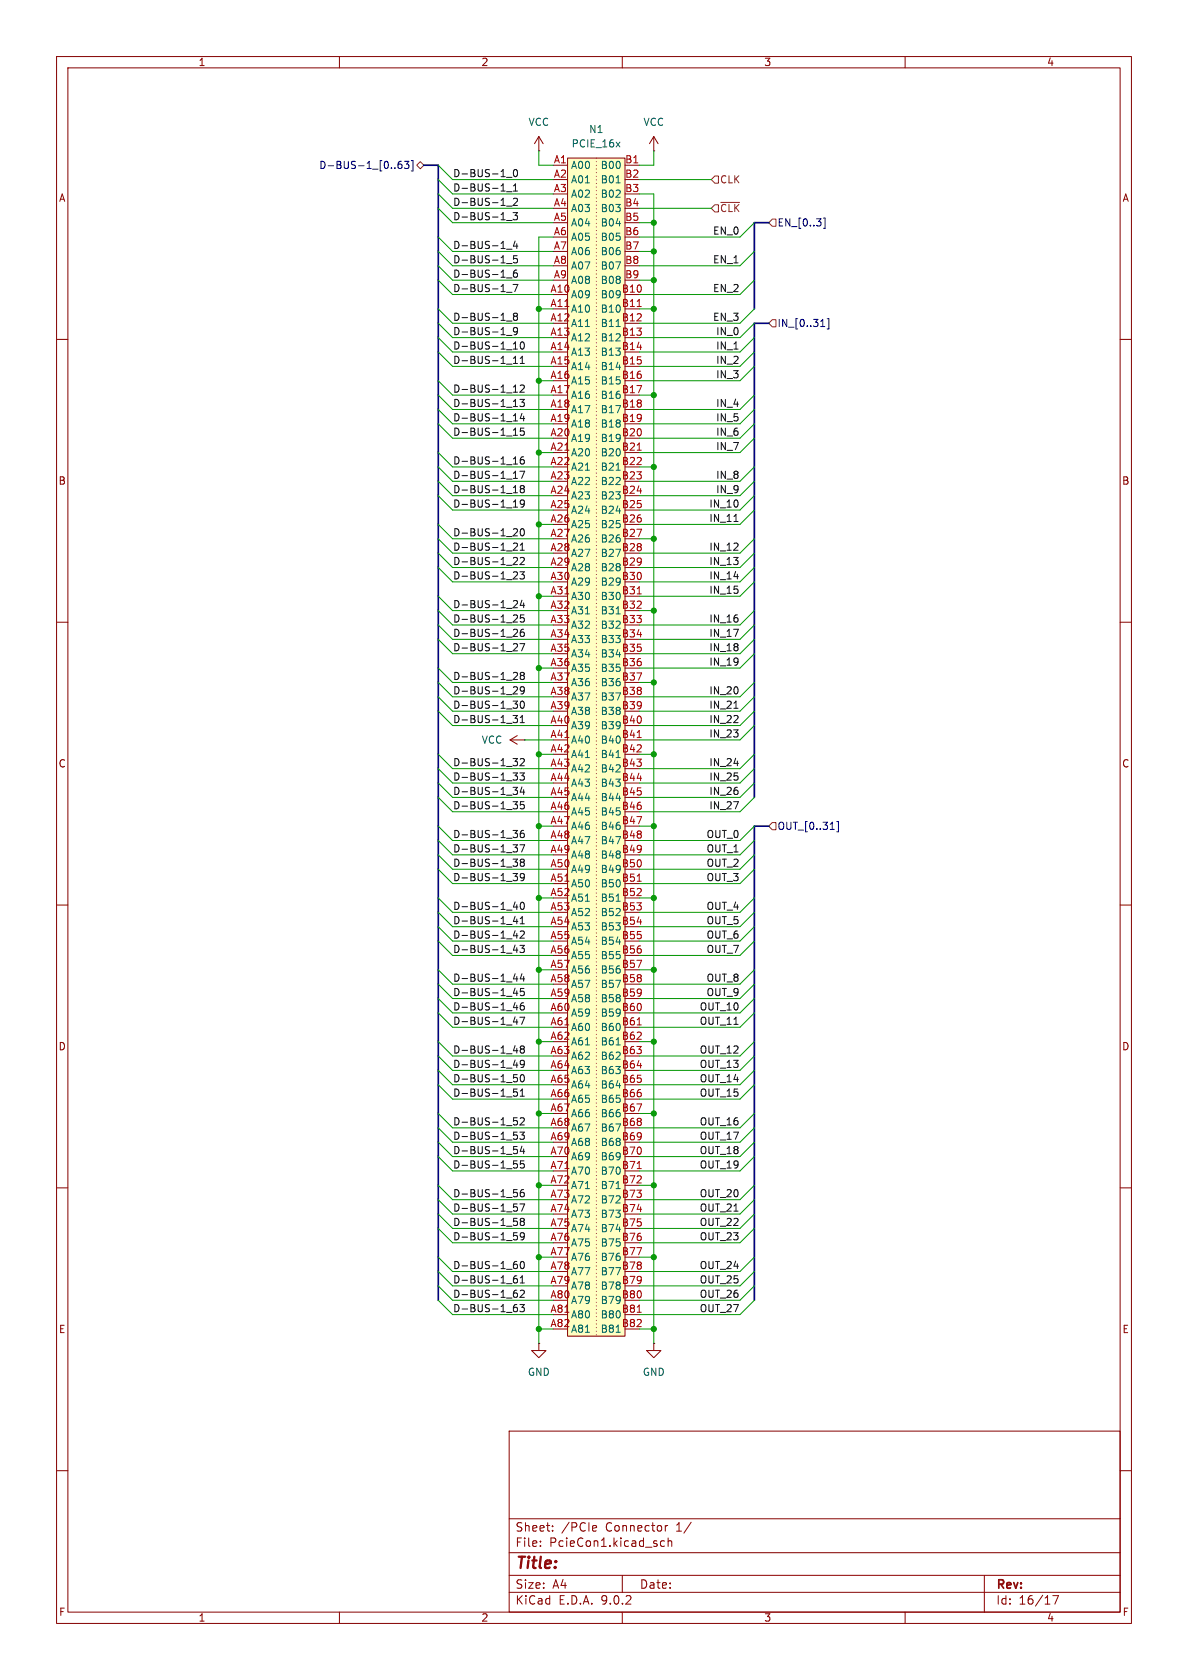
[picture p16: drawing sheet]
<svg xmlns="http://www.w3.org/2000/svg" width="210mm" height="297mm" viewBox="0 0 210 297" stroke-linecap="round" stroke-linejoin="round" font-family="sans-serif">
<defs><g id="words">
<text font-size="2.8" fill="#840000" x="91" y="277.9">Title:</text>
<g font-size="2.1" fill="#840000">
<text x="91" y="273.7">File:</text>
<text x="91" y="271">Sheet:</text>
<text x="97.1" y="273.7">PcieCon1.kicad_sch</text>
<text x="99.2" y="271">/PCIe</text>
<text x="107.1" y="271">Connector</text>
<text x="119.7" y="271">1/</text>
<text x="91" y="281.1">Size:</text>
<text x="97.7" y="281.1">A4</text>
<text x="113" y="281.1">Date:</text>
<text x="176" y="281.3">Rev:</text>
<text x="91" y="283.9">KiCad</text>
<text x="98.7" y="283.9">E.D.A.</text>
<text x="106.3" y="283.9">9.0.2</text>
<text x="176" y="283.9">Id:</text>
<text x="180.1" y="283.9">16/17</text>
</g>
<g font-size="1.8" fill="#840000">
<text x="35" y="11.9">1</text>
<text x="85" y="11.9">2</text>
<text x="135" y="11.9">3</text>
<text x="185" y="11.9">4</text>
<text x="10.3" y="35.9">A</text>
<text x="198.4" y="35.9">A</text>
<text x="10.3" y="85.9">B</text>
<text x="198.3" y="85.9">B</text>
<text x="10.3" y="135.9">C</text>
<text x="198.3" y="135.9">C</text>
<text x="10.3" y="185.9">D</text>
<text x="198.3" y="185.9">D</text>
<text x="10.3" y="235.9">E</text>
<text x="198.3" y="235.9">E</text>
<text x="10.3" y="285.9">F</text>
<text x="35" y="286.9">1</text>
<text x="85" y="286.9">2</text>
<text x="135" y="286.9">3</text>
<text x="185" y="286.9">4</text>
<text x="198.4" y="285.9">F</text>
</g>
<g font-size="1.8" fill="#006464">
<text x="93.3" y="22.5">VCC</text>
<text x="104" y="23.7">N1</text>
<text x="113.7" y="22.5">VCC</text>
<text x="101" y="26.3">PCIE_16x</text>
<text x="100.8" y="30.1">A00</text>
<text x="100.8" y="32.6">A01</text>
<text x="100.8" y="35.2">A02</text>
<text x="106.1" y="30.1">B00</text>
<text x="106.1" y="32.6">B01</text>
<text x="106.1" y="35.2">B02</text>
<text x="100.8" y="37.7">A03</text>
<text x="100.8" y="40.2">A04</text>
<text x="106.1" y="37.7">B03</text>
<text x="106.1" y="40.2">B04</text>
<text x="100.8" y="42.8">A05</text>
<text x="100.8" y="45.3">A06</text>
<text x="100.8" y="47.9">A07</text>
<text x="106.1" y="42.8">B05</text>
<text x="106.1" y="45.3">B06</text>
<text x="106.1" y="47.9">B07</text>
<text x="106.1" y="50.4">B08</text>
<text x="106.1" y="52.9">B09</text>
<text x="100.8" y="55.5">A10</text>
<text x="106.1" y="55.5">B10</text>
<text x="106.1" y="58">B11</text>
<text x="100.8" y="63.1">A13</text>
<text x="106.1" y="60.6">B12</text>
<text x="106.1" y="63.1">B13</text>
<text x="106.1" y="65.6">B14</text>
<text x="100.8" y="70.7">A16</text>
<text x="106.1" y="68.2">B15</text>
<text x="106.1" y="70.7">B16</text>
<text x="106.1" y="73.3">B17</text>
<text x="106.1" y="75.8">B18</text>
<text x="100.8" y="80.9">A20</text>
<text x="106.1" y="78.3">B19</text>
<text x="106.1" y="80.9">B20</text>
<text x="106.1" y="83.4">B21</text>
<text x="100.8" y="88.5">A23</text>
<text x="106.1" y="86">B22</text>
<text x="106.1" y="88.5">B23</text>
<text x="106.1" y="91">B24</text>
<text x="106.1" y="93.6">B25</text>
<text x="100.8" y="96.1">A26</text>
<text x="106.1" y="96.1">B26</text>
<text x="106.1" y="98.7">B27</text>
<text x="106.1" y="101.2">B28</text>
<text x="100.8" y="106.3">A30</text>
<text x="106.1" y="103.7">B29</text>
<text x="106.1" y="106.3">B30</text>
<text x="100.8" y="113.9">A33</text>
<text x="106.1" y="108.8">B31</text>
<text x="106.1" y="111.4">B32</text>
<text x="106.1" y="113.9">B33</text>
<text x="100.8" y="116.4">A34</text>
<text x="106.1" y="116.4">B34</text>
<text x="106.1" y="119">B35</text>
<text x="100.8" y="121.5">A36</text>
<text x="100.8" y="124.1">A37</text>
<text x="106.1" y="121.5">B36</text>
<text x="106.1" y="124.1">B37</text>
<text x="85.1" y="131.7">VCC</text>
<text x="100.8" y="131.7">A40</text>
<text x="106.1" y="126.6">B38</text>
<text x="106.1" y="129.1">B39</text>
<text x="106.1" y="131.7">B40</text>
<text x="106.1" y="134.2">B41</text>
<text x="106.1" y="136.8">B42</text>
<text x="100.8" y="139.3">A43</text>
<text x="106.1" y="139.3">B43</text>
<text x="106.1" y="141.8">B44</text>
<text x="100.8" y="146.9">A46</text>
<text x="106.1" y="144.4">B45</text>
<text x="106.1" y="146.9">B46</text>
<text x="106.1" y="149.5">B47</text>
<text x="106.1" y="152">B48</text>
<text x="106.1" y="154.5">B49</text>
<text x="100.8" y="157.1">A50</text>
<text x="106.1" y="157.1">B50</text>
<text x="106.1" y="159.6">B51</text>
<text x="100.8" y="164.7">A53</text>
<text x="100.8" y="167.2">A54</text>
<text x="106.1" y="162.2">B52</text>
<text x="106.1" y="164.7">B53</text>
<text x="106.1" y="167.2">B54</text>
<text x="100.8" y="172.3">A56</text>
<text x="106.1" y="169.8">B55</text>
<text x="106.1" y="172.3">B56</text>
<text x="100.8" y="174.9">A57</text>
<text x="106.1" y="174.9">B57</text>
<text x="106.1" y="177.4">B58</text>
<text x="106.1" y="179.9">B59</text>
<text x="100.8" y="182.5">A60</text>
<text x="106.1" y="182.5">B60</text>
<text x="106.1" y="185">B61</text>
<text x="100.8" y="190.1">A63</text>
<text x="106.1" y="187.6">B62</text>
<text x="106.1" y="190.1">B63</text>
<text x="100.8" y="192.6">A64</text>
<text x="100.8" y="197.7">A66</text>
<text x="106.1" y="192.6">B64</text>
<text x="106.1" y="195.2">B65</text>
<text x="106.1" y="197.7">B66</text>
<text x="100.8" y="200.3">A67</text>
<text x="106.1" y="200.3">B67</text>
<text x="106.1" y="202.8">B68</text>
<text x="100.8" y="207.9">A70</text>
<text x="106.1" y="205.3">B69</text>
<text x="106.1" y="207.9">B70</text>
<text x="100.8" y="215.5">A73</text>
<text x="106.1" y="210.4">B71</text>
<text x="106.1" y="213">B72</text>
<text x="106.1" y="215.5">B73</text>
<text x="106.1" y="218">B74</text>
<text x="106.1" y="220.6">B75</text>
<text x="100.8" y="223.1">A76</text>
<text x="106.1" y="223.1">B76</text>
<text x="106.1" y="225.7">B77</text>
<text x="100.8" y="233.3">A80</text>
<text x="106.1" y="228.2">B78</text>
<text x="106.1" y="230.7">B79</text>
<text x="106.1" y="233.3">B80</text>
<text x="100.8" y="235.8">A81</text>
<text x="106.1" y="235.8">B81</text>
<text x="93.2" y="243.4">GND</text>
<text x="113.5" y="243.4">GND</text>
</g>
<g font-size="1.8" fill="#a90000">
<text x="97.8" y="29">A1</text>
<text x="110.4" y="29">B1</text>
<text x="97.8" y="31.5">A2</text>
<text x="97.8" y="34">A3</text>
<text x="110.4" y="31.5">B2</text>
<text x="110.4" y="34">B3</text>
<text x="97.8" y="36.6">A4</text>
<text x="97.8" y="39.1">A5</text>
<text x="97.8" y="41.7">A6</text>
<text x="110.4" y="36.6">B4</text>
<text x="110.4" y="39.1">B5</text>
<text x="110.4" y="41.7">B6</text>
<text x="97.8" y="44.2">A7</text>
<text x="97.8" y="46.7">A8</text>
<text x="110.4" y="44.2">B7</text>
<text x="110.4" y="46.7">B8</text>
<text x="97.2" y="51.8">A10</text>
<text x="97.8" y="49.3">A9</text>
<text x="100.8" y="50.4">A08</text>
<text x="100.8" y="52.9">A09</text>
<text x="109.8" y="51.8">B10</text>
<text x="110.4" y="49.3">B9</text>
<text x="97.2" y="54.4">A11</text>
<text x="97.2" y="56.9">A12</text>
<text x="97.2" y="59.4">A13</text>
<text x="100.8" y="58">A11</text>
<text x="109.8" y="54.4">B11</text>
<text x="109.8" y="56.9">B12</text>
<text x="109.8" y="59.4">B13</text>
<text x="97.2" y="62">A14</text>
<text x="97.2" y="64.5">A15</text>
<text x="100.8" y="60.6">A12</text>
<text x="100.8" y="65.6">A14</text>
<text x="109.8" y="62">B14</text>
<text x="109.8" y="64.5">B15</text>
<text x="97.2" y="67.1">A16</text>
<text x="97.2" y="69.6">A17</text>
<text x="100.8" y="68.2">A15</text>
<text x="109.8" y="67.1">B16</text>
<text x="109.8" y="69.6">B17</text>
<text x="97.2" y="72.1">A18</text>
<text x="97.2" y="74.7">A19</text>
<text x="97.2" y="77.2">A20</text>
<text x="100.8" y="73.3">A17</text>
<text x="100.8" y="75.8">A18</text>
<text x="109.8" y="72.1">B18</text>
<text x="109.8" y="74.7">B19</text>
<text x="109.8" y="77.2">B20</text>
<text x="97.2" y="79.8">A21</text>
<text x="97.2" y="82.3">A22</text>
<text x="100.8" y="78.3">A19</text>
<text x="100.8" y="83.4">A21</text>
<text x="109.8" y="79.8">B21</text>
<text x="109.8" y="82.3">B22</text>
<text x="97.2" y="84.8">A23</text>
<text x="97.2" y="87.4">A24</text>
<text x="97.2" y="89.9">A25</text>
<text x="100.8" y="86">A22</text>
<text x="109.8" y="84.8">B23</text>
<text x="109.8" y="87.4">B24</text>
<text x="109.8" y="89.9">B25</text>
<text x="97.2" y="92.5">A26</text>
<text x="97.2" y="95">A27</text>
<text x="100.8" y="91">A24</text>
<text x="100.8" y="93.6">A25</text>
<text x="109.8" y="92.5">B26</text>
<text x="109.8" y="95">B27</text>
<text x="97.2" y="97.5">A28</text>
<text x="97.2" y="100.1">A29</text>
<text x="100.8" y="98.7">A27</text>
<text x="100.8" y="101.2">A28</text>
<text x="109.8" y="97.5">B28</text>
<text x="109.8" y="100.1">B29</text>
<text x="97.2" y="102.6">A30</text>
<text x="97.2" y="105.2">A31</text>
<text x="97.2" y="107.7">A32</text>
<text x="100.8" y="103.7">A29</text>
<text x="109.8" y="102.6">B30</text>
<text x="109.8" y="105.2">B31</text>
<text x="109.8" y="107.7">B32</text>
<text x="97.2" y="110.2">A33</text>
<text x="97.2" y="112.8">A34</text>
<text x="100.8" y="108.8">A31</text>
<text x="100.8" y="111.4">A32</text>
<text x="109.8" y="110.2">B33</text>
<text x="109.8" y="112.8">B34</text>
<text x="97.2" y="115.3">A35</text>
<text x="97.2" y="117.9">A36</text>
<text x="100.8" y="119">A35</text>
<text x="109.8" y="115.3">B35</text>
<text x="109.8" y="117.9">B36</text>
<text x="97.2" y="120.4">A37</text>
<text x="97.2" y="122.9">A38</text>
<text x="97.2" y="125.5">A39</text>
<text x="109.8" y="120.4">B37</text>
<text x="109.8" y="122.9">B38</text>
<text x="109.8" y="125.5">B39</text>
<text x="97.2" y="128">A40</text>
<text x="97.2" y="130.6">A41</text>
<text x="100.8" y="126.6">A38</text>
<text x="100.8" y="129.1">A39</text>
<text x="109.8" y="128">B40</text>
<text x="109.8" y="130.6">B41</text>
<text x="97.2" y="133.1">A42</text>
<text x="97.2" y="135.6">A43</text>
<text x="100.8" y="134.2">A41</text>
<text x="100.8" y="136.8">A42</text>
<text x="109.8" y="133.1">B42</text>
<text x="109.8" y="135.6">B43</text>
<text x="97.2" y="138.2">A44</text>
<text x="97.2" y="140.7">A45</text>
<text x="97.2" y="143.3">A46</text>
<text x="100.8" y="141.8">A44</text>
<text x="109.8" y="138.2">B44</text>
<text x="109.8" y="140.7">B45</text>
<text x="109.8" y="143.3">B46</text>
<text x="97.2" y="145.8">A47</text>
<text x="97.2" y="148.3">A48</text>
<text x="100.8" y="144.4">A45</text>
<text x="100.8" y="149.5">A47</text>
<text x="109.8" y="145.8">B47</text>
<text x="109.8" y="148.3">B48</text>
<text x="97.2" y="150.9">A49</text>
<text x="97.2" y="153.4">A50</text>
<text x="97.2" y="156">A51</text>
<text x="100.8" y="152">A48</text>
<text x="100.8" y="154.5">A49</text>
<text x="109.8" y="150.9">B49</text>
<text x="109.8" y="153.4">B50</text>
<text x="109.8" y="156">B51</text>
<text x="97.2" y="158.5">A52</text>
<text x="97.2" y="161">A53</text>
<text x="100.8" y="159.6">A51</text>
<text x="109.8" y="158.5">B52</text>
<text x="109.8" y="161">B53</text>
<text x="97.2" y="163.6">A54</text>
<text x="97.2" y="166.1">A55</text>
<text x="100.8" y="162.2">A52</text>
<text x="109.8" y="163.6">B54</text>
<text x="109.8" y="166.1">B55</text>
<text x="97.2" y="168.7">A56</text>
<text x="97.2" y="171.2">A57</text>
<text x="97.2" y="173.7">A58</text>
<text x="100.8" y="169.8">A55</text>
<text x="109.8" y="168.7">B56</text>
<text x="109.8" y="171.2">B57</text>
<text x="109.8" y="173.7">B58</text>
<text x="97.2" y="176.3">A59</text>
<text x="97.2" y="178.8">A60</text>
<text x="100.8" y="177.4">A58</text>
<text x="100.8" y="179.9">A59</text>
<text x="109.8" y="176.3">B59</text>
<text x="109.8" y="178.8">B60</text>
<text x="97.2" y="181.4">A61</text>
<text x="97.2" y="183.9">A62</text>
<text x="100.8" y="185">A61</text>
<text x="109.8" y="181.4">B61</text>
<text x="109.8" y="183.9">B62</text>
<text x="97.2" y="186.4">A63</text>
<text x="97.2" y="189">A64</text>
<text x="97.2" y="191.5">A65</text>
<text x="100.8" y="187.6">A62</text>
<text x="109.8" y="186.4">B63</text>
<text x="109.8" y="189">B64</text>
<text x="109.8" y="191.5">B65</text>
<text x="97.2" y="194.1">A66</text>
<text x="97.2" y="196.6">A67</text>
<text x="100.8" y="195.2">A65</text>
<text x="109.8" y="194.1">B66</text>
<text x="109.8" y="196.6">B67</text>
<text x="97.2" y="199.1">A68</text>
<text x="97.2" y="201.7">A69</text>
<text x="100.8" y="202.8">A68</text>
<text x="109.8" y="199.1">B68</text>
<text x="109.8" y="201.7">B69</text>
<text x="97.2" y="204.2">A70</text>
<text x="97.2" y="206.8">A71</text>
<text x="97.2" y="209.3">A72</text>
<text x="100.8" y="205.3">A69</text>
<text x="109.8" y="204.2">B70</text>
<text x="109.8" y="206.8">B71</text>
<text x="109.8" y="209.3">B72</text>
<text x="97.2" y="211.8">A73</text>
<text x="97.2" y="214.4">A74</text>
<text x="100.8" y="210.4">A71</text>
<text x="100.8" y="213">A72</text>
<text x="109.8" y="211.8">B73</text>
<text x="109.8" y="214.4">B74</text>
<text x="97.2" y="216.9">A75</text>
<text x="97.2" y="219.5">A76</text>
<text x="97.2" y="222">A77</text>
<text x="100.8" y="218">A74</text>
<text x="100.8" y="220.6">A75</text>
<text x="109.8" y="216.9">B75</text>
<text x="109.8" y="219.5">B76</text>
<text x="109.8" y="222">B77</text>
<text x="97.2" y="224.5">A78</text>
<text x="97.2" y="227.1">A79</text>
<text x="100.8" y="225.7">A77</text>
<text x="109.8" y="224.5">B78</text>
<text x="109.8" y="227.1">B79</text>
<text x="97.2" y="229.6">A80</text>
<text x="97.2" y="232.2">A81</text>
<text x="100.8" y="228.2">A78</text>
<text x="100.8" y="230.7">A79</text>
<text x="109.8" y="229.6">B80</text>
<text x="109.8" y="232.2">B81</text>
<text x="97.2" y="234.7">A82</text>
<text x="109.8" y="234.7">B82</text>
</g>
<g font-size="1.8" fill="#000084">
<text x="56.3" y="30.1">D-BUS-1_[0..63]</text>
<text x="137.4" y="40.2">EN_[0..3]</text>
<text x="137.4" y="58">IN_[0..31]</text>
<text x="137.4" y="146.9">OUT_[0..31]</text>
</g>
<g font-size="1.8" fill="#0f0f0f">
<text x="80" y="33.9">D-BUS-1_1</text>
<text x="80" y="31.4">D-BUS-1_0</text>
<text x="80" y="39">D-BUS-1_3</text>
<text x="80" y="36.5">D-BUS-1_2</text>
<text x="126" y="41.6">EN_0</text>
<text x="80" y="46.6">D-BUS-1_5</text>
<text x="80" y="44.1">D-BUS-1_4</text>
<text x="126" y="46.6">EN_1</text>
<text x="80" y="51.7">D-BUS-1_7</text>
<text x="80" y="49.2">D-BUS-1_6</text>
<text x="126" y="51.7">EN_2</text>
<text x="80" y="59.3">D-BUS-1_9</text>
<text x="80" y="56.8">D-BUS-1_8</text>
<text x="126" y="56.8">EN_3</text>
<text x="126.5" y="59.3">IN_0</text>
<text x="80" y="64.4">D-BUS-1_11</text>
<text x="80" y="61.9">D-BUS-1_10</text>
<text x="126.5" y="61.9">IN_1</text>
<text x="126.5" y="64.4">IN_2</text>
<text x="80" y="69.5">D-BUS-1_12</text>
<text x="126.5" y="67">IN_3</text>
<text x="80" y="74.6">D-BUS-1_14</text>
<text x="80" y="72">D-BUS-1_13</text>
<text x="80" y="77.1">D-BUS-1_15</text>
<text x="126.5" y="77.1">IN_6</text>
<text x="126.5" y="74.6">IN_5</text>
<text x="126.5" y="72">IN_4</text>
<text x="80" y="82.2">D-BUS-1_16</text>
<text x="126.5" y="79.7">IN_7</text>
<text x="80" y="84.7">D-BUS-1_17</text>
<text x="80" y="87.3">D-BUS-1_18</text>
<text x="80" y="89.8">D-BUS-1_19</text>
<text x="125.3" y="89.8">IN_10</text>
<text x="126.5" y="87.3">IN_9</text>
<text x="126.5" y="84.7">IN_8</text>
<text x="80" y="94.9">D-BUS-1_20</text>
<text x="125.3" y="92.4">IN_11</text>
<text x="80" y="100">D-BUS-1_22</text>
<text x="80" y="97.4">D-BUS-1_21</text>
<text x="125.3" y="97.4">IN_12</text>
<text x="125.3" y="100">IN_13</text>
<text x="80" y="102.5">D-BUS-1_23</text>
<text x="80" y="107.6">D-BUS-1_24</text>
<text x="125.3" y="102.5">IN_14</text>
<text x="125.3" y="105.1">IN_15</text>
<text x="80" y="110.1">D-BUS-1_25</text>
<text x="80" y="112.7">D-BUS-1_26</text>
<text x="125.3" y="110.1">IN_16</text>
<text x="125.3" y="112.7">IN_17</text>
<text x="80" y="115.2">D-BUS-1_27</text>
<text x="125.3" y="115.2">IN_18</text>
<text x="125.3" y="117.8">IN_19</text>
<text x="80" y="122.8">D-BUS-1_29</text>
<text x="80" y="120.3">D-BUS-1_28</text>
<text x="80" y="125.4">D-BUS-1_30</text>
<text x="125.3" y="122.8">IN_20</text>
<text x="125.3" y="125.4">IN_21</text>
<text x="80" y="127.9">D-BUS-1_31</text>
<text x="125.3" y="130.5">IN_23</text>
<text x="125.3" y="127.9">IN_22</text>
<text x="80" y="135.5">D-BUS-1_32</text>
<text x="125.3" y="135.5">IN_24</text>
<text x="80" y="138.1">D-BUS-1_33</text>
<text x="80" y="143.2">D-BUS-1_35</text>
<text x="80" y="140.6">D-BUS-1_34</text>
<text x="125.3" y="143.2">IN_27</text>
<text x="125.3" y="140.6">IN_26</text>
<text x="125.3" y="138.1">IN_25</text>
<text x="80" y="148.2">D-BUS-1_36</text>
<text x="124.8" y="148.2">OUT_0</text>
<text x="80" y="155.9">D-BUS-1_39</text>
<text x="80" y="150.8">D-BUS-1_37</text>
<text x="80" y="153.3">D-BUS-1_38</text>
<text x="124.8" y="150.8">OUT_1</text>
<text x="124.8" y="155.9">OUT_3</text>
<text x="124.8" y="153.3">OUT_2</text>
<text x="80" y="160.9">D-BUS-1_40</text>
<text x="124.8" y="160.9">OUT_4</text>
<text x="80" y="166">D-BUS-1_42</text>
<text x="80" y="163.5">D-BUS-1_41</text>
<text x="124.8" y="163.5">OUT_5</text>
<text x="124.8" y="166">OUT_6</text>
<text x="80" y="173.6">D-BUS-1_44</text>
<text x="80" y="168.6">D-BUS-1_43</text>
<text x="124.8" y="173.6">OUT_8</text>
<text x="124.8" y="168.6">OUT_7</text>
<text x="80" y="176.2">D-BUS-1_45</text>
<text x="80" y="178.7">D-BUS-1_46</text>
<text x="123.6" y="178.7">OUT_10</text>
<text x="124.8" y="176.2">OUT_9</text>
<text x="80" y="181.3">D-BUS-1_47</text>
<text x="123.6" y="181.3">OUT_11</text>
<text x="80" y="188.9">D-BUS-1_49</text>
<text x="80" y="186.3">D-BUS-1_48</text>
<text x="80" y="191.4">D-BUS-1_50</text>
<text x="123.6" y="191.4">OUT_14</text>
<text x="123.6" y="186.3">OUT_12</text>
<text x="123.6" y="188.9">OUT_13</text>
<text x="80" y="194">D-BUS-1_51</text>
<text x="123.6" y="194">OUT_15</text>
<text x="80" y="199">D-BUS-1_52</text>
<text x="80" y="201.6">D-BUS-1_53</text>
<text x="123.6" y="201.6">OUT_17</text>
<text x="123.6" y="199">OUT_16</text>
<text x="80" y="204.1">D-BUS-1_54</text>
<text x="80" y="206.7">D-BUS-1_55</text>
<text x="123.6" y="204.1">OUT_18</text>
<text x="123.6" y="206.7">OUT_19</text>
<text x="80" y="214.3">D-BUS-1_57</text>
<text x="80" y="211.7">D-BUS-1_56</text>
<text x="123.6" y="211.7">OUT_20</text>
<text x="123.6" y="214.3">OUT_21</text>
<text x="80" y="216.8">D-BUS-1_58</text>
<text x="80" y="219.4">D-BUS-1_59</text>
<text x="123.6" y="219.4">OUT_23</text>
<text x="123.6" y="216.8">OUT_22</text>
<text x="80" y="224.4">D-BUS-1_60</text>
<text x="80" y="227">D-BUS-1_61</text>
<text x="123.6" y="227">OUT_25</text>
<text x="123.6" y="224.4">OUT_24</text>
<text x="80" y="229.5">D-BUS-1_62</text>
<text x="80" y="232.1">D-BUS-1_63</text>
<text x="123.6" y="229.5">OUT_26</text>
<text x="123.6" y="232.1">OUT_27</text>
</g>
<g font-size="1.8" fill="#725600">
<text x="127.2" y="32.6">CLK</text>
<text x="127.2" y="37.7">~{CLK}</text>
</g>
</g></defs>
<g fill="none" stroke="#840000" stroke-width=".18">
<path d="M10 10h190v277h-190zM12 12h186v273h-186zM60 10v2M110 10v2M160 10v2M95.2 26.7h.1M95.2 24.1l-.7 1.3M95.2 24.1l.8 1.3M95.2 24.1v2.6M115.6 26.7h.1M115.6 24.1l-.8 1.3M115.6 24.1l.7 1.3"/>
<path d="M115.6 24.1v2.6M10 60h2M198 60h2M10 110h2M198 110h2M10 160h2M198 160h2M10 210h2M198 210h2M90 253h108v32h-108zM10 260h2M90 278.5h108"/>
<path d="M90 274.5h108M90 268.5h108M95.5 273.2v.2M95.5 272.5v.1M97.7 270.5v.2M97.7 269.8v.1M105 269.7l.4 .1 .1 .2-.7 .2M105.4 270.6l-.4 .1M110 278.5v3M117.5 272.5l-.5-.1-.2 .3v.4l.1 .2h.6M117.6 269.7v1M118 269.7l-.2 .1-.2 .2"/>
<path d="M118.1 272.5l.2-.1 .4 .1 .1 .9M118.1 271.9v1.5M174 278.5v6.5M198 260h2M60 285v2M90 281.5h108M110 285v2M160 285v2M186.1 282.1h1l-.6 1.5"/>
</g>
<path d="M100.3 27.9h10.2v208.3h-10.2z" fill="#ffffc2"/>
<path d="M97.8 29.2h2.5M100.3 27.9h10.2v208.3h-10.2zM110.5 29.2h2.5M90.2 130.8l1.2 .8M90.2 130.8h2.5M91.4 130l-1.2 .8M92.7 130.8h.1M95.2 237.5v1.3h1.3l-1.3 1.2-1.2-1.2h1.2M95.2 237.5h.1M115.6 237.5v1.3h1.2l-1.2 1.2-1.3-1.2h1.3M115.6 237.5h.1" fill="none" stroke="#840000" stroke-width=".18"/>
<path d="M105.4 27.9v208.3" fill="none" stroke="#840000" stroke-width=".18" stroke-dasharray="0 .6"/>
<path d="M108.9 32.3h.7M108.9 25.1l.7 .9M109.6 25.1l-.7 .9M108.9 57.7h.7M108.9 83.1h.7M108.9 108.5h.7M108.9 133.9h.7M108.9 159.3h.7M108.9 184.7h.7M108.9 210.1h.7M108.9 235.5h.7" fill="none" stroke="#006464" stroke-width=".18"/>
<path d="M112.6 54.2h.8M112.6 79.6h.8M112.6 105h.8M112.6 130.4h.8M112.6 155.8h.8M112.6 181.2h.8M112.6 206.6h.8M112.6 232h.8" fill="none" stroke="#a90000" stroke-width=".18"/>
<path d="M73.7 29.2l.6-.6 .6 .6-.6 .6zM126.4 31.1h.6v1.3h-.6l-.7-.6zM126.4 36.2h.6v1.3h-.6l-.7-.7zM127.4 35.8h3.3M136.5 38.7h.7v1.3h-.7l-.6-.6zM136.5 56.5h.7v1.3h-.7l-.6-.6zM136.5 145.4h.7v1.3h-.7l-.6-.6z" fill="none" stroke="#725600" stroke-width=".18"/>
<path d="M69.8 29.7v.1M71 28.5l-.4 .1a.86 .86 0 0 0 0 1.2l.4-.1 .1-.5-.3-.2-.3 .1-.2 .1M71.5 28.5h.8l-.4 .5 .3 .1v.6l-.2 .1-.5-.1M72.7 28.4h.3v1.8h-.3M145.6 38.6h.3v1.8h-.3M145.1 57.7h.7M146.2 56.3h.3v1.9h-.3M147.9 145.2h.3v1.9h-.3" fill="none" stroke="#000084" stroke-width=".18"/>
<g fill="none" stroke="#0f0f0f" stroke-width=".18">
<path d="M89.5 33.9h1M89.5 39h1M89.5 36.4h1M89.5 31.4h1M90.7 37.6h.8l-.4 .5 .3 .1v.5l-.2 .2-.5-.2M90.8 35.2l.4-.2 .3 .4-.8 .9h.8M90.8 33.8h.7M90.8 32.9l.3-.4v1.3M90.9 30.1l.2-.1a.68 .68 0 0 1 .4 .6 .68 .68 0 0 1-.4 .6l-.2-.1-.1-.3zM89.5 51.7h1M89.5 46.6h1M89.5 59.3h1"/>
<path d="M89.5 44.1h1M89.5 49.1h1M89.5 56.8h1M90.7 50.3h.8l-.5 1.3M91 55.9l-.2-.2 .2-.3h.2l.3 .2-.3 .3M91 55.9l-.2 .3v.3l.2 .1h.4l.1-.2v-.2l-.3-.3M91 55.9h.2M91.1 42.6l-.3 .9h.7M91.4 47.7l-.4 .1a.86 .86 0 0 0 0 1.2l.4-.1 .1-.4-.3-.3-.3 .1-.1 .2M91.4 43.1v.8M91.4 45.2h-.6v.6l.1-.1 .5 .1 .1 .1-.1 .5-.2 .1-.4-.1M91.5 58.5l-.3 .2h-.2l-.2-.2 .1-.5 .3-.1 .2 .1a.84 .84 0 0 1-.3 1.2h-.2"/>
<path d="M89.5 64.4h1M90.8 60.8l.3-.4v1.3M90.8 63.4l.3-.4v1.3M90.8 68.4l.3-.3v1.2M90.8 71l.3-.4v1.3M90.8 73.5l.3-.4v1.3M90.8 76.1l.3-.4v1.3M90.8 64.3h.7M90.8 74.4h.7M90.8 69.3h.7M90.8 71.9h.7M90.8 77h.7"/>
<path d="M90.8 61.7h.7M91.9 70.6h.8l-.4 .5 .3 .1v.6l-.2 .1-.5-.1M92 68.2l.4-.1 .3 .3-.8 .9h.8M92 63.4l.3-.4v1.3M92 64.3h.7M92.1 60.6l.2-.2a.68 .68 0 0 1 .4 .7 .68 .68 0 0 1-.4 .6l-.2-.1-.1-.4zM92.3 73.1l-.3 .9h.7M92.6 73.6v.8M92.6 75.7h-.6v.6l.1-.1h.5l.1 .2-.1 .4-.2 .2-.4-.2M89.5 97.4h1M90.8 93.6l.4-.1 .3 .3-.8 .9h.8M90.8 96.1l.4-.1 .3 .4-.8 .9h.8"/>
<path d="M90.8 98.7l.4-.2 .3 .4-.8 .9h.8M90.8 81.1l.3-.3v1.2M90.8 83.7l.3-.4v1.3M90.8 86.2l.3-.4v1.3M90.8 88.8l.3-.4v1.3M90.8 84.6h.7M90.8 82h.7M90.8 87.1h.7M90.8 89.7h.7M91.9 83.3h.8l-.5 1.3M92 98.7l.4-.2 .3 .4-.8 .9h.8M92 96.4l.3-.4v1.3"/>
<path d="M92 97.3h.7M92.1 93.6l.2-.1a.68 .68 0 0 1 .4 .6 .68 .68 0 0 1-.4 .6l-.2-.1-.1-.3zM92.2 86.4l-.2-.3 .2-.3h.2l.3 .3-.3 .3M92.2 86.4l-.2 .2v.4l.2 .1h.4l.1-.2v-.3l-.3-.2M92.2 86.4h.2M92.6 80.8h-.4a.86 .86 0 0 0 0 1.2l.4-.1 .1-.4-.3-.2h-.3l-.1 .2M92.7 88.9l-.3 .3-.3-.1-.1-.2 .1-.5h.3l.2 .1a.84 .84 0 0 1-.3 1.2h-.2M129.7 92.2h.8M90.8 101.2l.4-.1 .3 .4-.8 .9h.8M90.8 106.3l.4-.1 .3 .3-.8 .9h.8M90.8 108.8l.4-.1 .3 .4-.8 .9h.8M90.8 111.4l.4-.2 .3 .4-.8 .9h.8"/>
<path d="M90.8 113.9l.4-.1 .3 .4-.8 .9h.8M90.8 119l.4-.1 .3 .3-.8 .9h.8M91.9 101.1h.8l-.4 .5 .3 .1v.5l-.2 .2-.5-.2M91.9 113.8h.8l-.5 1.3M92.2 119.4l-.2-.2 .2-.3h.2l.3 .2-.3 .3M92.2 119.4l-.2 .3v.3l.2 .1h.4l.1-.2v-.2l-.3-.3M92.2 119.4h.2M92.3 106.1l-.3 .9h.7M92.6 111.2l-.4 .1a.86 .86 0 0 0 0 1.2l.4-.1 .1-.4-.3-.3-.3 .1-.1 .2M92.6 106.6v.8M92.6 108.7h-.6v.6l.1-.1 .5 .1 .1 .1-.1 .5-.2 .1-.4-.1M89.5 127.9h1"/>
<path d="M90.7 123.9h.8l-.4 .5 .3 .2v.5l-.2 .1-.5-.1M90.7 126.5h.8l-.4 .5 .3 .1v.5l-.2 .2-.5-.2M90.7 134.1h.8l-.4 .5 .3 .1v.6l-.2 .1-.5-.1M90.7 136.6h.8l-.4 .5 .3 .2v.5l-.2 .1-.5-.1M90.7 139.2h.8l-.4 .5 .3 .1v.5l-.2 .2-.5-.2M90.8 121.5l.4-.1 .3 .4-.8 .9h.8M91.9 136.6h.8l-.4 .5 .3 .2v.5l-.2 .1-.5-.1M92 134.2l.4-.1 .3 .4-.8 .9h.8M92 126.9l.3-.4v1.3M92 127.8h.7M92.1 124.1l.2-.2a.68 .68 0 0 1 .4 .7 .68 .68 0 0 1-.4 .6l-.2-.1-.1-.4zM92.3 139.1l-.3 .9h.7"/>
<path d="M92.6 139.6v.9M92.7 122l-.3 .2-.3-.1-.1-.1 .1-.5 .3-.1 .2 .1a.84 .84 0 0 1-.3 1.2h-.2M129.7 125.2h.8M90.7 141.7h.8l-.4 .5 .3 .1v.6l-.2 .1-.5-.1M90.7 146.8h.8l-.4 .5 .3 .1v.6l-.2 .1-.5-.1M90.7 149.3h.8l-.4 .5 .3 .2v.5l-.2 .1-.5-.1M90.7 151.9h.8l-.4 .5 .3 .1v.5l-.2 .2-.5-.2M90.7 154.4h.8l-.4 .5 .3 .1v.6l-.2 .1-.5-.1M91.1 159.4l-.3 1h.7M91.4 159.9v.9M91.9 149.3h.8l-.5 1.3M92.1 159.6l.2-.1a.68 .68 0 0 1 .4 .6 .68 .68 0 0 1-.4 .7l-.2-.1-.1-.4z"/>
<path d="M92.2 152.4l-.2-.2 .2-.3h.2l.3 .2-.3 .3M92.2 152.4l-.2 .3v.3l.2 .2 .4-.1 .1-.2v-.2l-.3-.3M92.2 152.4h.2M92.6 146.8l-.4 .1a.86 .86 0 0 0 0 1.2l.4-.1 .1-.5-.3-.2-.3 .1-.1 .1M92.6 141.7h-.6v.6l.1-.1 .5 .1 .1 .2-.1 .4-.2 .1-.4-.1M92.7 155l-.3 .2h-.3l-.1-.2 .1-.5 .3-.1 .2 .1a.84 .84 0 0 1-.3 1.2h-.2M89.5 163.4h1M91.1 172.1l-.3 1h.7M91.1 164.5l-.3 .9h.7M91.1 167.1l-.3 .9h.7M91.1 174.7l-.3 .9h.7M91.1 177.2l-.3 .9h.7"/>
<path d="M91.1 179.8l-.3 .9h.7M91.1 162l-.3 .9h.7M91.4 162.5v.8M91.4 165v.9M91.4 167.6v.8M91.4 172.6v.9M91.4 175.2v.8M91.4 177.7v.9M91.9 167.1h.8l-.4 .5 .3 .1v.6l-.2 .1-.5-.1M91.9 179.8h.8l-.5 1.3M92 164.7l.4-.1 .3 .4-.8 .9h.8M92 162.4l.3-.4v1.3"/>
<path d="M92 163.3h.7M92.3 172.1l-.3 1h.7M92.6 177.3h-.4a.86 .86 0 0 0 0 1.3l.4-.2 .1-.4-.3-.2h-.3l-.1 .2M92.6 172.6v.9M92.6 174.7h-.6v.7l.1-.2 .5 .1 .1 .2-.1 .4-.2 .1-.4-.1M89.5 193.9h1M91.1 187.4l-.3 .9h.7M91.1 184.8l-.3 1h.7M91.4 180.3v.8M91.4 185.3v.9M91.4 187.9v.8M91.4 190h-.6v.6l.1-.1h.5l.1 .2-.1 .4-.2 .2-.4-.2"/>
<path d="M91.4 192.5h-.6v.6l.1-.1 .5 .1 .1 .2-.1 .4-.2 .1-.4-.1M91.4 197.6h-.6v.6l.1-.1 .5 .1 .1 .1-.1 .5-.2 .1-.4-.1M92 197.7l.4-.1 .3 .4-.8 .9h.8M92 193.8h.7M92 192.9l.3-.4v1.3M92.1 190.1l.2-.1a.68 .68 0 0 1 .4 .6 .68 .68 0 0 1-.4 .7l-.2-.2-.1-.3zM92.2 185.5l-.2-.3 .2-.3h.2l.3 .2-.3 .4M92.2 185.5l-.2 .2v.4l.2 .1 .4-.1 .1-.2v-.2l-.3-.2M92.2 185.5h.2M92.7 188l-.3 .2h-.3l-.1-.2 .1-.5 .3-.1 .2 .2a.84 .84 0 0 1-.3 1.1h-.2M91.4 215.4h-.6v.6l.1-.1h.5l.1 .2-.1 .4-.2 .2-.4-.2M91.4 200.1h-.6v.7l.1-.2 .5 .1 .1 .2-.1 .4-.2 .1-.4-.1"/>
<path d="M91.4 202.7h-.6v.6l.1-.1h.5l.1 .2-.1 .4-.2 .2-.4-.2M91.4 205.2h-.6v.6l.1-.1 .5 .1 .1 .2-.1 .4-.2 .1-.4-.1M91.4 210.3h-.6v.6l.1-.1 .5 .1 .1 .1-.1 .5-.2 .1-.4-.1M91.4 212.8h-.6v.7l.1-.2 .5 .1 .1 .2-.1 .4-.2 .1-.4-.1M91.4 217.9h-.6v.6l.1-.1 .5 .1 .1 .2-.1 .4-.2 .1-.4-.1M91.9 200.1h.8l-.4 .5 .3 .2v.5l-.2 .1-.5-.1M91.9 212.8h.8l-.5 1.3M92.2 215.9l-.2-.2 .2-.3h.2l.3 .2-.3 .3M92.2 215.9l-.2 .3v.3l.2 .2 .4-.1 .1-.2v-.2l-.3-.3M92.2 215.9h.2M92.3 202.6l-.3 .9h.7M92.6 210.3l-.4 .1a.86 .86 0 0 0 0 1.2l.4-.1 .1-.5-.3-.2-.3 .1-.1 .1"/>
<path d="M92.6 203.1v.9M92.6 205.2h-.6v.6l.1-.1 .5 .1 .1 .2-.1 .4-.2 .1-.4-.1M92.7 218.5l-.3 .2h-.2l-.2-.2 .1-.5 .3-.1 .2 .1a.84 .84 0 0 1-.3 1.2h-.2M89.5 226.9h1M91.4 223l-.4 .1a.86 .86 0 0 0 0 1.2l.4-.1 .1-.5-.3-.2h-.2l-.2 .2M91.4 225.5l-.4 .1a.86 .86 0 0 0 0 1.2l.4-.1 .1-.4-.3-.3h-.2l-.2 .3M91.4 228.1h-.4a.86 .86 0 0 0 0 1.3l.4-.2 .1-.4-.3-.2h-.2l-.2 .2M91.4 230.6l-.4 .1a.86 .86 0 0 0 0 1.2l.4-.1 .1-.4-.3-.3h-.2l-.2 .3M91.9 230.6h.8l-.4 .5 .3 .1v.6l-.2 .1-.5-.1M92 228.2l.4-.1 .3 .4-.8 .9h.8M92 225.9l.3-.4v1.3M92 226.8h.7"/>
<path d="M92.1 223.1l.2-.1a.68 .68 0 0 1 .4 .6 .68 .68 0 0 1-.4 .7l-.2-.1-.1-.4z"/>
</g>
<path d="M74.9 29.2h2.6v200.7M135.9 39.4h-2.6v15.2M135.9 57.2h-2.6v83.8M135.9 146.1h-2.6v83.8" fill="none" stroke="#000084" stroke-width=".3"/>
<g fill="none" stroke="#009600" stroke-width=".18">
<path d="M77.5 36.8l2.5 2.6h17.8M77.5 34.3l2.5 2.5h17.8M77.5 29.2l2.5 2.6h17.8M77.5 31.8l2.5 2.5h17.8M95.2 26.7v2.5h2.6M113 34.3h2.6v203.2M113 39.4h2.6M113 36.8h12.7M113 31.8h12.7M115.6 26.7v2.5h-2.6M133.3 39.4l-2.5 2.5h-17.8M77.5 54.6l2.5 2.6h17.8"/>
<path d="M77.5 41.9l2.5 2.6h17.8M77.5 49.5l2.5 2.6h17.8M77.5 44.5l2.5 2.5h17.8M77.5 57.2l2.5 2.5h17.8M77.5 47l2.5 2.5h17.8M77.5 59.7l2.5 2.5h17.8M95.2 54.6h2.6M97.8 41.9h-2.6v195.6M113 44.5h2.6M113 54.6h2.6M113 49.5h2.6M133.3 54.6l-2.5 2.6h-17.8"/>
<path d="M133.3 49.5l-2.5 2.6h-17.8M133.3 44.5l-2.5 2.5h-17.8M133.3 57.2l-2.5 2.5h-17.8M133.3 59.7l-2.5 2.5h-17.8M77.5 69.9l2.5 2.5h17.8M77.5 72.4l2.5 2.5h17.8M77.5 74.9l2.5 2.6h17.8M77.5 67.3l2.5 2.6h17.8M77.5 62.2l2.5 2.6h17.8M95.2 67.3h2.6M113 69.9h2.6M133.3 69.9l-2.5 2.5h-17.8"/>
<path d="M133.3 64.8l-2.5 2.5h-17.8M133.3 72.4l-2.5 2.5h-17.8M133.3 74.9l-2.5 2.6h-17.8M133.3 62.2l-2.5 2.6h-17.8M133.3 77.5l-2.5 2.5h-17.8M77.5 87.6l2.5 2.6h17.8M77.5 85.1l2.5 2.5h17.8M77.5 80l2.5 2.6h17.8M77.5 82.6l2.5 2.5h17.8M77.5 92.7l2.5 2.6h17.8M77.5 95.3l2.5 2.5h17.8M77.5 97.8l2.5 2.5h17.8"/>
<path d="M95.2 92.7h2.6M95.2 80h2.6M113 82.6h2.6M113 95.3h2.6M133.3 87.6l-2.5 2.6h-17.8M133.3 85.1l-2.5 2.5h-17.8M133.3 82.6l-2.5 2.5h-17.8M133.3 95.3l-2.5 2.5h-17.8M133.3 97.8l-2.5 2.5h-17.8M133.3 90.2l-2.5 2.5h-17.8M77.5 108l2.5 2.5h17.8M77.5 118.1l2.5 2.6h17.8"/>
<path d="M77.5 113l2.5 2.6h17.8M77.5 110.5l2.5 2.5h17.8M77.5 100.3l2.5 2.6h17.8M77.5 105.4l2.5 2.6h17.8M95.2 118.1h2.6M95.2 105.4h2.6M113 108h2.6M133.3 108l-2.5 2.5h-17.8M133.3 113l-2.5 2.6h-17.8M133.3 110.5l-2.5 2.5h-17.8M133.3 115.6l-2.5 2.5h-17.8M133.3 100.3l-2.5 2.6h-17.8"/>
<path d="M133.3 102.9l-2.5 2.5h-17.8M77.5 120.7l2.5 2.5h17.8M77.5 123.2l2.5 2.5h17.8M77.5 125.7l2.5 2.6h17.8M77.5 135.9l2.5 2.5h17.8M77.5 133.4l2.5 2.5h17.8M77.5 138.4l2.5 2.6h17.8M92.7 130.8h5.1M95.2 133.4h2.6M113 120.7h2.6M113 133.4h2.6M133.3 120.7l-2.5 2.5h-17.8"/>
<path d="M133.3 123.2l-2.5 2.5h-17.8M133.3 125.7l-2.5 2.6h-17.8M133.3 128.3l-2.5 2.5h-17.8M133.3 135.9l-2.5 2.5h-17.8M133.3 133.4l-2.5 2.5h-17.8M133.3 138.4l-2.5 2.6h-17.8M77.5 153.7l2.5 2.5h17.8M77.5 148.6l2.5 2.5h17.8M77.5 151.1l2.5 2.6h17.8M77.5 158.8l2.5 2.5h17.8M77.5 141l2.5 2.5h17.8M77.5 146.1l2.5 2.5h17.8"/>
<path d="M95.2 158.8h2.6M95.2 146.1h2.6M113 158.8h2.6M113 146.1h2.6M133.3 153.7l-2.5 2.5h-17.8M133.3 148.6l-2.5 2.5h-17.8M133.3 151.1l-2.5 2.6h-17.8M133.3 158.8l-2.5 2.5h-17.8M133.3 141l-2.5 2.5h-17.8M133.3 146.1l-2.5 2.5h-17.8M77.5 174l2.5 2.5h17.8M77.5 166.4l2.5 2.5h17.8"/>
<path d="M77.5 171.5l2.5 2.5h17.8M77.5 163.8l2.5 2.6h17.8M77.5 161.3l2.5 2.5h17.8M77.5 176.5l2.5 2.6h17.8M77.5 179.1l2.5 2.5h17.8M95.2 171.5h2.6M113 171.5h2.6M133.3 174l-2.5 2.5h-17.8M133.3 166.4l-2.5 2.5h-17.8M133.3 171.5l-2.5 2.5h-17.8M133.3 163.8l-2.5 2.6h-17.8M133.3 161.3l-2.5 2.5h-17.8"/>
<path d="M133.3 176.5l-2.5 2.6h-17.8M133.3 179.1l-2.5 2.5h-17.8M77.5 196.9l2.5 2.5h17.8M77.5 199.4l2.5 2.5h17.8M77.5 186.7l2.5 2.5h17.8M77.5 189.2l2.5 2.6h17.8M77.5 191.8l2.5 2.5h17.8M77.5 184.2l2.5 2.5h17.8M95.2 196.9h2.6M95.2 184.2h2.6M113 196.9h2.6M113 184.2h2.6"/>
<path d="M133.3 196.9l-2.5 2.5h-17.8M133.3 199.4l-2.5 2.5h-17.8M133.3 186.7l-2.5 2.5h-17.8M133.3 189.2l-2.5 2.6h-17.8M133.3 191.8l-2.5 2.5h-17.8M133.3 184.2l-2.5 2.5h-17.8M77.5 204.5l2.5 2.5h17.8M77.5 209.6l2.5 2.5h17.8M77.5 201.9l2.5 2.6h17.8M77.5 214.6l2.5 2.6h17.8M77.5 212.1l2.5 2.5h17.8M77.5 217.2l2.5 2.5h17.8"/>
<path d="M95.2 209.6h2.6M113 209.6h2.6M133.3 204.5l-2.5 2.5h-17.8M133.3 209.6l-2.5 2.5h-17.8M133.3 201.9l-2.5 2.6h-17.8M133.3 214.6l-2.5 2.6h-17.8M133.3 212.1l-2.5 2.5h-17.8M133.3 217.2l-2.5 2.5h-17.8M77.5 222.2l2.5 2.6h17.8M77.5 224.8l2.5 2.5h17.8M77.5 227.3l2.5 2.6h17.8M77.5 229.9l2.5 2.5h17.8"/>
<path d="M95.2 222.2h2.6M95.2 234.9h2.6M113 222.2h2.6M113 234.9h2.6M133.3 222.2l-2.5 2.6h-17.8M133.3 224.8l-2.5 2.5h-17.8M133.3 227.3l-2.5 2.6h-17.8M133.3 229.9l-2.5 2.5h-17.8"/>
</g>
<g fill="#009600" stroke="#009600" stroke-width=".18">
<circle cx="95.2" cy="196.9" r=".46"/>
<circle cx="115.6" cy="184.2" r=".46"/>
<circle cx="115.6" cy="196.9" r=".46"/>
<circle cx="95.2" cy="184.2" r=".46"/>
<circle cx="115.6" cy="158.8" r=".46"/>
<circle cx="115.6" cy="171.5" r=".46"/>
<circle cx="95.2" cy="158.8" r=".46"/>
<circle cx="95.2" cy="146.1" r=".46"/>
<circle cx="95.2" cy="133.4" r=".46"/>
<circle cx="115.6" cy="146.1" r=".46"/>
<circle cx="115.6" cy="133.4" r=".46"/>
<circle cx="95.2" cy="171.5" r=".46"/>
<circle cx="95.2" cy="118.1" r=".46"/>
<circle cx="115.6" cy="95.3" r=".46"/>
<circle cx="115.6" cy="108" r=".46"/>
<circle cx="95.2" cy="92.7" r=".46"/>
<circle cx="95.2" cy="105.4" r=".46"/>
<circle cx="115.6" cy="120.7" r=".46"/>
<circle cx="115.6" cy="82.6" r=".46"/>
<circle cx="95.2" cy="80" r=".46"/>
<circle cx="95.2" cy="67.3" r=".46"/>
<circle cx="115.6" cy="69.9" r=".46"/>
<circle cx="115.6" cy="49.5" r=".46"/>
<circle cx="115.6" cy="54.6" r=".46"/>
<circle cx="95.2" cy="54.6" r=".46"/>
<circle cx="115.6" cy="39.4" r=".46"/>
<circle cx="115.6" cy="44.5" r=".46"/>
<circle cx="115.6" cy="234.9" r=".46"/>
<circle cx="115.6" cy="222.2" r=".46"/>
<circle cx="115.6" cy="209.6" r=".46"/>
<circle cx="95.2" cy="209.6" r=".46"/>
<circle cx="95.2" cy="222.2" r=".46"/>
<circle cx="95.2" cy="234.9" r=".46"/>
</g>
<use href="#words"/>
</svg>
